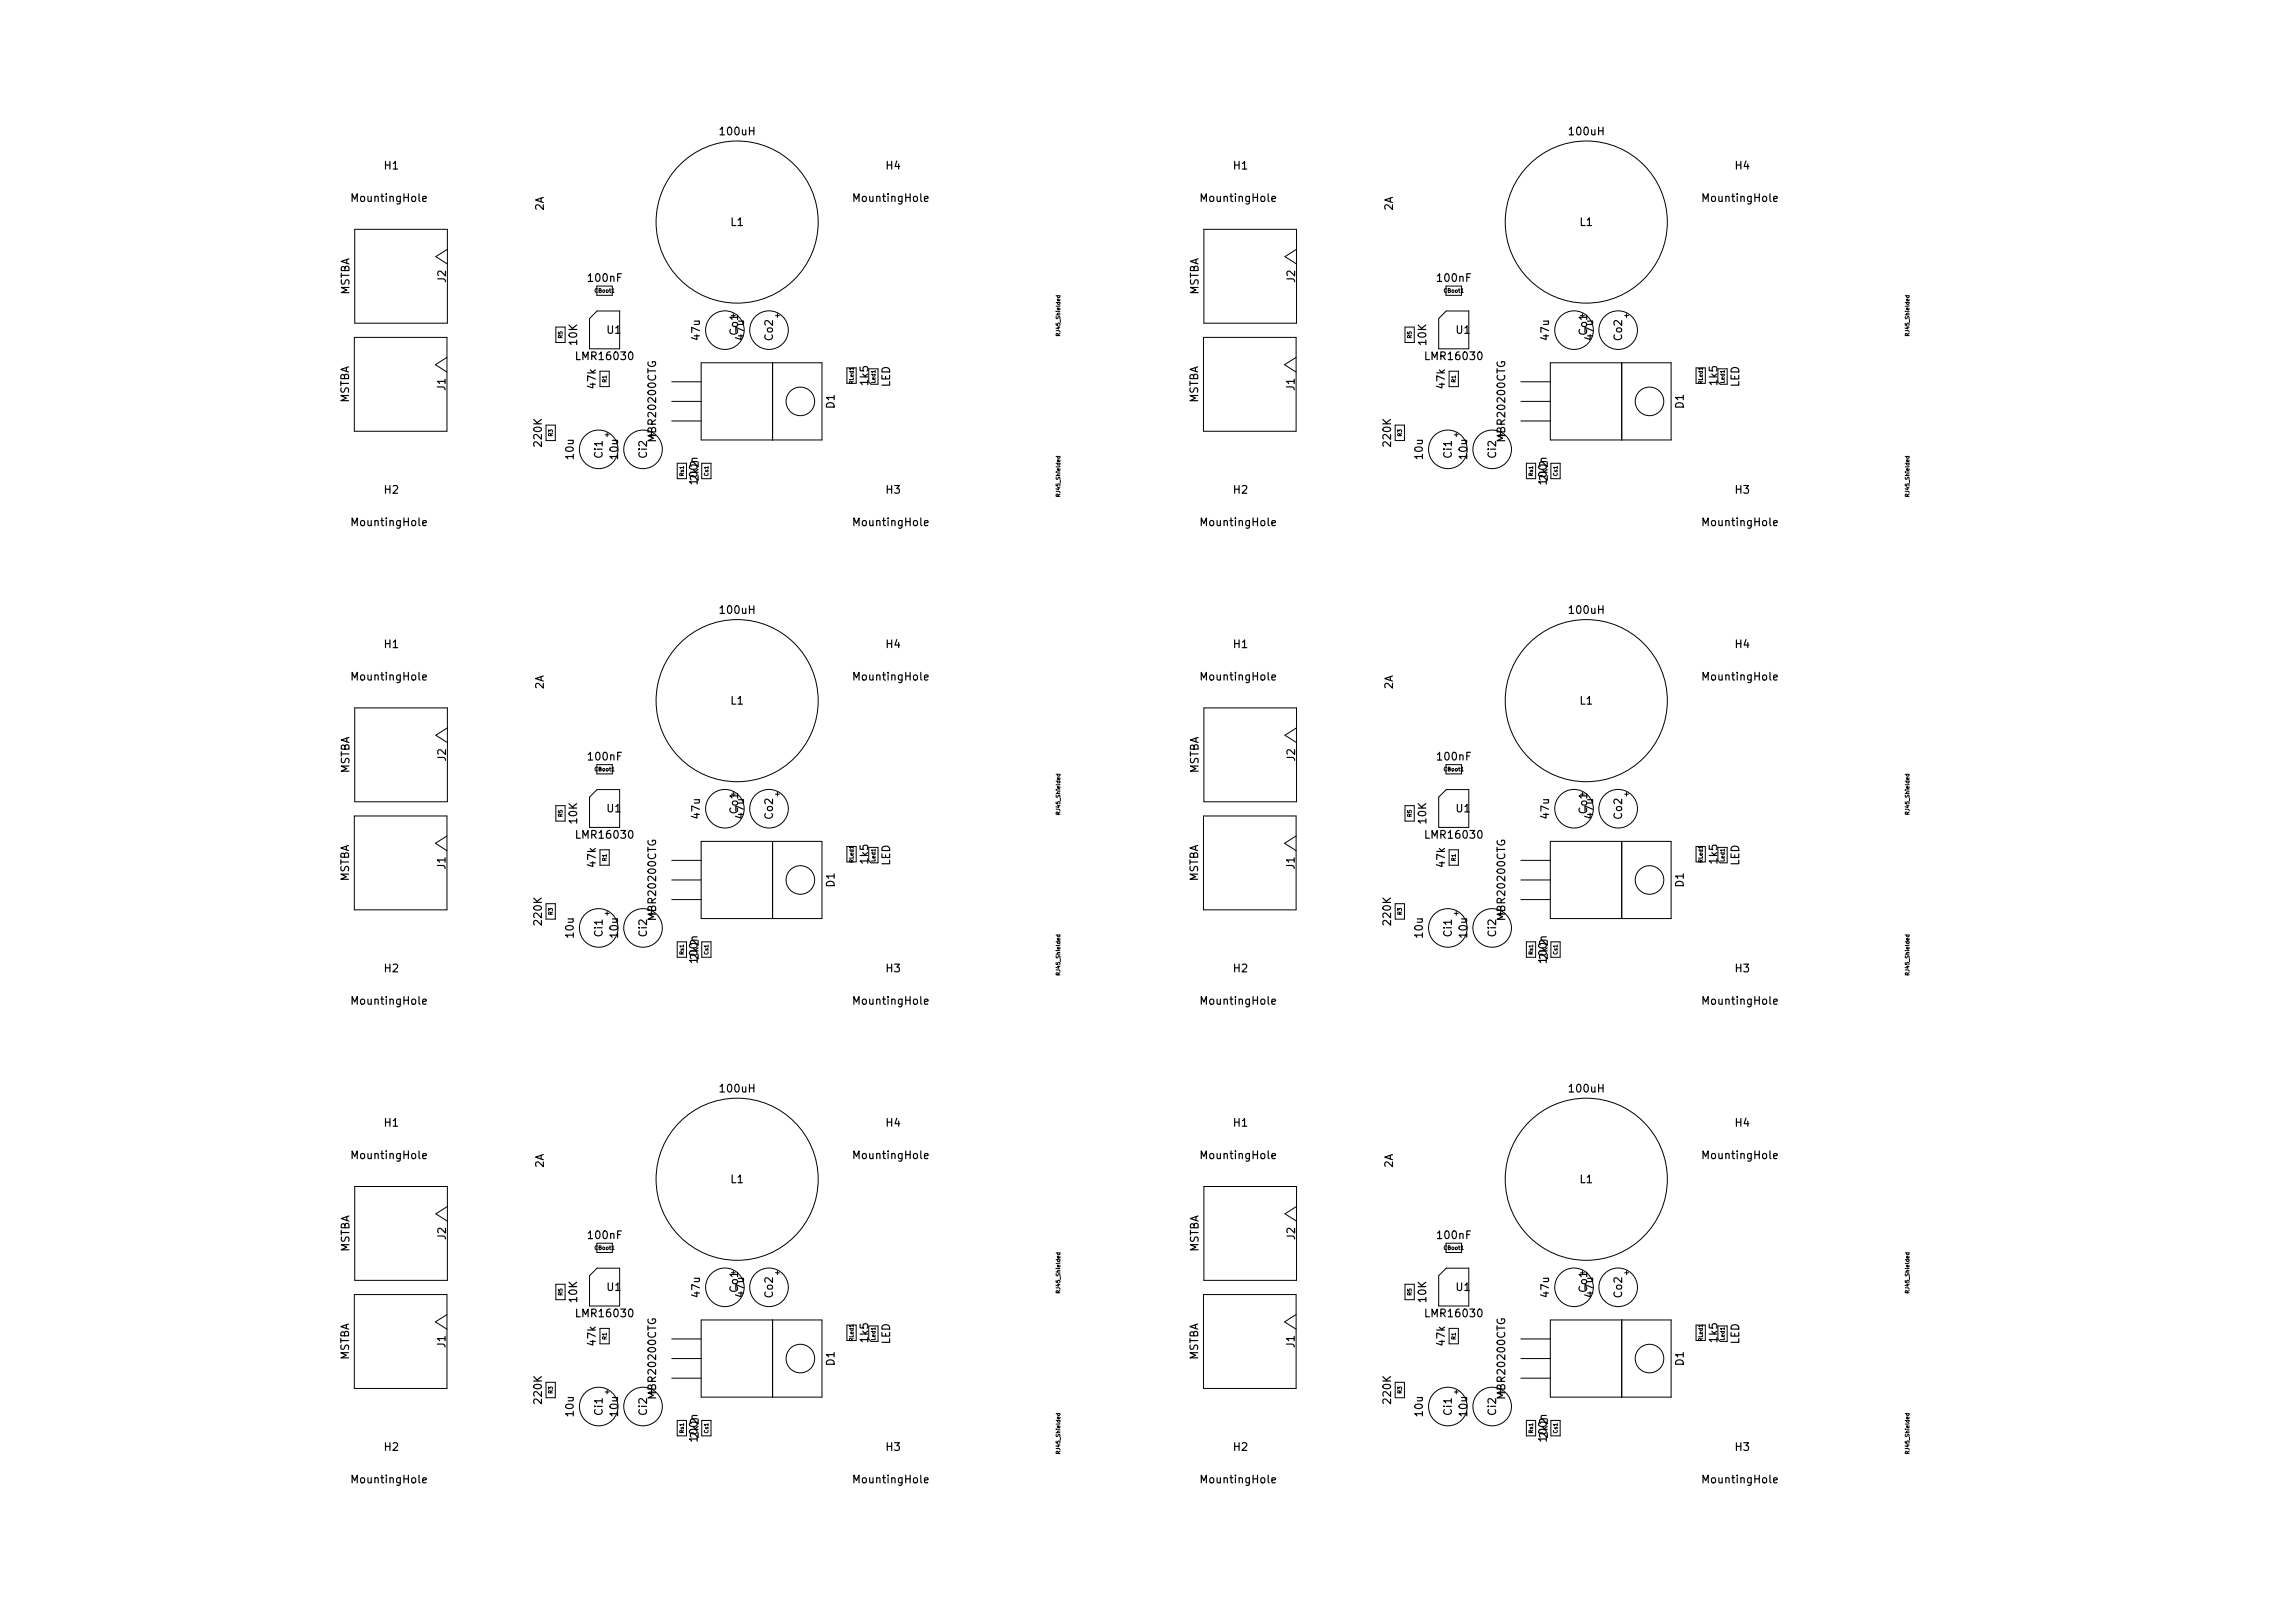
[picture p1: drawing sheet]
<svg xmlns="http://www.w3.org/2000/svg" width="297mm" height="210mm" viewBox="0 0 297 210" stroke-linecap="round" stroke-linejoin="round" font-family="sans-serif">
<defs><g id="words">
<g font-size="1.4">
<text x="93.4" y="17.5">100uH</text>
<text x="203.4" y="17.5">100uH</text>
<text x="49.8" y="21.9">H1</text>
<text x="114.8" y="21.9">H4</text>
<text x="159.8" y="21.9">H1</text>
<text x="224.8" y="21.9">H4</text>
<text x="45.8" y="26.1">MountingHole</text>
<text x="70.4" y="27.3" transform="rotate(-90 70.4 27.3)">2A</text>
<text x="94.7" y="29.3">L1</text>
<text x="110.8" y="26.1">MountingHole</text>
<text x="155.8" y="26.1">MountingHole</text>
<text x="180.4" y="27.3" transform="rotate(-90 180.4 27.3)">2A</text>
<text x="204.7" y="29.3">L1</text>
<text x="220.8" y="26.1">MountingHole</text>
<text x="45.3" y="38.3" transform="rotate(-90 45.3 38.3)">MSTBA</text>
<text x="57.8" y="36.6" transform="rotate(-90 57.8 36.6)">J2</text>
<text x="76.3" y="36.5">100nF</text>
<text x="155.3" y="38.3" transform="rotate(-90 155.3 38.3)">MSTBA</text>
<text x="167.8" y="36.6" transform="rotate(-90 167.8 36.6)">J2</text>
<text x="186.3" y="36.5">100nF</text>
<text x="74.8" y="44.7" transform="rotate(-90 74.8 44.7)">10K</text>
<text x="74.9" y="46.6">LMR16030</text>
<text x="78.7" y="43.2">U1</text>
<text x="90.7" y="44" transform="rotate(-90 90.7 44)">47u</text>
<text x="95.6" y="43.4" transform="rotate(-90 95.6 43.4)">Co1</text>
<text x="96.4" y="44" transform="rotate(-90 96.4 44)">47u</text>
<text x="100.1" y="44.1" transform="rotate(-90 100.1 44.1)">Co2</text>
<text x="184.8" y="44.7" transform="rotate(-90 184.8 44.7)">10K</text>
<text x="184.9" y="46.6">LMR16030</text>
<text x="188.7" y="43.2">U1</text>
<text x="200.7" y="44" transform="rotate(-90 200.7 44)">47u</text>
<text x="205.6" y="43.4" transform="rotate(-90 205.6 43.4)">Co1</text>
<text x="206.4" y="44" transform="rotate(-90 206.4 44)">47u</text>
<text x="210.1" y="44.1" transform="rotate(-90 210.1 44.1)">Co2</text>
<text x="45.2" y="52.3" transform="rotate(-90 45.2 52.3)">MSTBA</text>
<text x="57.7" y="50.6" transform="rotate(-90 57.7 50.6)">J1</text>
<text x="77.2" y="50.3" transform="rotate(-90 77.2 50.3)">47k</text>
<text x="108.1" y="52.9" transform="rotate(-90 108.1 52.9)">D1</text>
<text x="112.5" y="49.8" transform="rotate(-90 112.5 49.8)">1k5</text>
<text x="115.3" y="50.2" transform="rotate(-90 115.3 50.2)">LED</text>
<text x="155.2" y="52.3" transform="rotate(-90 155.2 52.3)">MSTBA</text>
<text x="167.7" y="50.6" transform="rotate(-90 167.7 50.6)">J1</text>
<text x="187.2" y="50.3" transform="rotate(-90 187.2 50.3)">47k</text>
<text x="218.1" y="52.9" transform="rotate(-90 218.1 52.9)">D1</text>
<text x="222.5" y="49.8" transform="rotate(-90 222.5 49.8)">1k5</text>
<text x="225.3" y="50.2" transform="rotate(-90 225.3 50.2)">LED</text>
<text x="70.2" y="57.7" transform="rotate(-90 70.2 57.7)">220K</text>
<text x="74.3" y="59.4" transform="rotate(-90 74.3 59.4)">10u</text>
<text x="78.1" y="59.3" transform="rotate(-90 78.1 59.3)">Ci1</text>
<text x="80" y="59.4" transform="rotate(-90 80 59.4)">10u</text>
<text x="83.8" y="59.3" transform="rotate(-90 83.8 59.3)">Ci2</text>
<text x="85" y="57" transform="rotate(-90 85 57)">MBR20200CTG</text>
<text x="180.2" y="57.7" transform="rotate(-90 180.2 57.7)">220K</text>
<text x="184.3" y="59.4" transform="rotate(-90 184.3 59.4)">10u</text>
<text x="188.1" y="59.3" transform="rotate(-90 188.1 59.3)">Ci1</text>
<text x="190" y="59.4" transform="rotate(-90 190 59.4)">10u</text>
<text x="193.8" y="59.3" transform="rotate(-90 193.8 59.3)">Ci2</text>
<text x="195" y="57" transform="rotate(-90 195 57)">MBR20200CTG</text>
<text x="49.8" y="63.9">H2</text>
<text x="90.4" y="62.6" transform="rotate(-90 90.4 62.6)">100n</text>
<text x="90.5" y="62.2" transform="rotate(-90 90.5 62.2)">2k2</text>
<text x="114.8" y="63.9">H3</text>
<text x="159.8" y="63.9">H2</text>
<text x="200.4" y="62.6" transform="rotate(-90 200.4 62.6)">100n</text>
<text x="200.5" y="62.2" transform="rotate(-90 200.5 62.2)">2k2</text>
<text x="224.8" y="63.9">H3</text>
<text x="45.8" y="68.1">MountingHole</text>
<text x="110.8" y="68.1">MountingHole</text>
<text x="155.8" y="68.1">MountingHole</text>
<text x="220.8" y="68.1">MountingHole</text>
<text x="49.8" y="83.9">H1</text>
<text x="93.4" y="79.5">100uH</text>
<text x="114.8" y="83.9">H4</text>
<text x="159.8" y="83.9">H1</text>
<text x="203.4" y="79.5">100uH</text>
<text x="224.8" y="83.9">H4</text>
<text x="45.8" y="88.1">MountingHole</text>
<text x="70.4" y="89.3" transform="rotate(-90 70.4 89.3)">2A</text>
<text x="110.8" y="88.1">MountingHole</text>
<text x="155.8" y="88.1">MountingHole</text>
<text x="180.4" y="89.3" transform="rotate(-90 180.4 89.3)">2A</text>
<text x="220.8" y="88.1">MountingHole</text>
<text x="94.7" y="91.3">L1</text>
<text x="204.7" y="91.3">L1</text>
<text x="45.3" y="100.3" transform="rotate(-90 45.3 100.3)">MSTBA</text>
<text x="57.8" y="98.6" transform="rotate(-90 57.8 98.6)">J2</text>
<text x="76.3" y="98.5">100nF</text>
<text x="155.3" y="100.3" transform="rotate(-90 155.3 100.3)">MSTBA</text>
<text x="167.8" y="98.6" transform="rotate(-90 167.8 98.6)">J2</text>
<text x="186.3" y="98.5">100nF</text>
<text x="74.8" y="106.7" transform="rotate(-90 74.8 106.7)">10K</text>
<text x="78.7" y="105.2">U1</text>
<text x="90.7" y="106" transform="rotate(-90 90.7 106)">47u</text>
<text x="95.6" y="105.4" transform="rotate(-90 95.6 105.4)">Co1</text>
<text x="96.4" y="106" transform="rotate(-90 96.4 106)">47u</text>
<text x="100.1" y="106.1" transform="rotate(-90 100.1 106.1)">Co2</text>
<text x="184.8" y="106.7" transform="rotate(-90 184.8 106.7)">10K</text>
<text x="188.7" y="105.2">U1</text>
<text x="200.7" y="106" transform="rotate(-90 200.7 106)">47u</text>
<text x="205.6" y="105.4" transform="rotate(-90 205.6 105.4)">Co1</text>
<text x="206.4" y="106" transform="rotate(-90 206.4 106)">47u</text>
<text x="210.1" y="106.1" transform="rotate(-90 210.1 106.1)">Co2</text>
<text x="57.7" y="112.6" transform="rotate(-90 57.7 112.6)">J1</text>
<text x="74.9" y="108.6">LMR16030</text>
<text x="77.2" y="112.2" transform="rotate(-90 77.2 112.2)">47k</text>
<text x="112.5" y="111.8" transform="rotate(-90 112.5 111.8)">1k5</text>
<text x="115.3" y="112.2" transform="rotate(-90 115.3 112.2)">LED</text>
<text x="167.7" y="112.6" transform="rotate(-90 167.7 112.6)">J1</text>
<text x="184.9" y="108.6">LMR16030</text>
<text x="187.2" y="112.2" transform="rotate(-90 187.2 112.2)">47k</text>
<text x="222.5" y="111.8" transform="rotate(-90 222.5 111.8)">1k5</text>
<text x="225.3" y="112.2" transform="rotate(-90 225.3 112.2)">LED</text>
<text x="45.2" y="114.3" transform="rotate(-90 45.2 114.3)">MSTBA</text>
<text x="70.2" y="119.7" transform="rotate(-90 70.2 119.7)">220K</text>
<text x="85" y="119" transform="rotate(-90 85 119)">MBR20200CTG</text>
<text x="108.1" y="114.9" transform="rotate(-90 108.1 114.9)">D1</text>
<text x="155.2" y="114.3" transform="rotate(-90 155.2 114.3)">MSTBA</text>
<text x="180.2" y="119.7" transform="rotate(-90 180.2 119.7)">220K</text>
<text x="195" y="119" transform="rotate(-90 195 119)">MBR20200CTG</text>
<text x="218.1" y="114.9" transform="rotate(-90 218.1 114.9)">D1</text>
<text x="49.8" y="125.9">H2</text>
<text x="74.3" y="121.4" transform="rotate(-90 74.3 121.4)">10u</text>
<text x="78.1" y="121.3" transform="rotate(-90 78.1 121.3)">Ci1</text>
<text x="80" y="121.4" transform="rotate(-90 80 121.4)">10u</text>
<text x="83.8" y="121.3" transform="rotate(-90 83.8 121.3)">Ci2</text>
<text x="90.4" y="124.6" transform="rotate(-90 90.4 124.6)">100n</text>
<text x="90.5" y="124.2" transform="rotate(-90 90.5 124.2)">2k2</text>
<text x="114.8" y="125.9">H3</text>
<text x="159.8" y="125.9">H2</text>
<text x="184.3" y="121.4" transform="rotate(-90 184.3 121.4)">10u</text>
<text x="188.1" y="121.3" transform="rotate(-90 188.1 121.3)">Ci1</text>
<text x="190" y="121.4" transform="rotate(-90 190 121.4)">10u</text>
<text x="193.8" y="121.3" transform="rotate(-90 193.8 121.3)">Ci2</text>
<text x="200.4" y="124.6" transform="rotate(-90 200.4 124.6)">100n</text>
<text x="200.5" y="124.2" transform="rotate(-90 200.5 124.2)">2k2</text>
<text x="224.8" y="125.9">H3</text>
<text x="45.8" y="130.1">MountingHole</text>
<text x="110.8" y="130.1">MountingHole</text>
<text x="155.8" y="130.1">MountingHole</text>
<text x="220.8" y="130.1">MountingHole</text>
<text x="93.4" y="141.5">100uH</text>
<text x="203.4" y="141.5">100uH</text>
<text x="49.8" y="145.9">H1</text>
<text x="114.8" y="145.9">H4</text>
<text x="159.8" y="145.9">H1</text>
<text x="224.8" y="145.9">H4</text>
<text x="45.8" y="150.1">MountingHole</text>
<text x="70.4" y="151.3" transform="rotate(-90 70.4 151.3)">2A</text>
<text x="94.7" y="153.3">L1</text>
<text x="110.8" y="150.1">MountingHole</text>
<text x="155.8" y="150.1">MountingHole</text>
<text x="180.4" y="151.3" transform="rotate(-90 180.4 151.3)">2A</text>
<text x="204.7" y="153.3">L1</text>
<text x="220.8" y="150.1">MountingHole</text>
<text x="57.8" y="160.6" transform="rotate(-90 57.8 160.6)">J2</text>
<text x="76.3" y="160.5">100nF</text>
<text x="167.8" y="160.6" transform="rotate(-90 167.8 160.6)">J2</text>
<text x="186.3" y="160.5">100nF</text>
<text x="45.3" y="162.3" transform="rotate(-90 45.3 162.3)">MSTBA</text>
<text x="78.7" y="167.2">U1</text>
<text x="90.7" y="168" transform="rotate(-90 90.7 168)">47u</text>
<text x="95.6" y="167.4" transform="rotate(-90 95.6 167.4)">Co1</text>
<text x="96.4" y="168" transform="rotate(-90 96.4 168)">47u</text>
<text x="155.3" y="162.3" transform="rotate(-90 155.3 162.3)">MSTBA</text>
<text x="188.7" y="167.2">U1</text>
<text x="200.7" y="168" transform="rotate(-90 200.7 168)">47u</text>
<text x="205.6" y="167.4" transform="rotate(-90 205.6 167.4)">Co1</text>
<text x="206.4" y="168" transform="rotate(-90 206.4 168)">47u</text>
<text x="74.8" y="168.7" transform="rotate(-90 74.8 168.7)">10K</text>
<text x="74.9" y="170.6">LMR16030</text>
<text x="100.1" y="168.1" transform="rotate(-90 100.1 168.1)">Co2</text>
<text x="112.5" y="173.8" transform="rotate(-90 112.5 173.8)">1k5</text>
<text x="184.8" y="168.7" transform="rotate(-90 184.8 168.7)">10K</text>
<text x="184.9" y="170.6">LMR16030</text>
<text x="210.1" y="168.1" transform="rotate(-90 210.1 168.1)">Co2</text>
<text x="222.5" y="173.8" transform="rotate(-90 222.5 173.8)">1k5</text>
<text x="45.2" y="176.3" transform="rotate(-90 45.2 176.3)">MSTBA</text>
<text x="57.7" y="174.6" transform="rotate(-90 57.7 174.6)">J1</text>
<text x="77.2" y="174.3" transform="rotate(-90 77.2 174.3)">47k</text>
<text x="108.1" y="176.9" transform="rotate(-90 108.1 176.9)">D1</text>
<text x="115.3" y="174.2" transform="rotate(-90 115.3 174.2)">LED</text>
<text x="155.2" y="176.3" transform="rotate(-90 155.2 176.3)">MSTBA</text>
<text x="167.7" y="174.6" transform="rotate(-90 167.7 174.6)">J1</text>
<text x="187.2" y="174.3" transform="rotate(-90 187.2 174.3)">47k</text>
<text x="218.1" y="176.9" transform="rotate(-90 218.1 176.9)">D1</text>
<text x="225.3" y="174.2" transform="rotate(-90 225.3 174.2)">LED</text>
<text x="70.2" y="181.7" transform="rotate(-90 70.2 181.7)">220K</text>
<text x="74.3" y="183.4" transform="rotate(-90 74.3 183.4)">10u</text>
<text x="78.1" y="183.3" transform="rotate(-90 78.1 183.3)">Ci1</text>
<text x="80" y="183.4" transform="rotate(-90 80 183.4)">10u</text>
<text x="83.8" y="183.3" transform="rotate(-90 83.8 183.3)">Ci2</text>
<text x="85" y="181" transform="rotate(-90 85 181)">MBR20200CTG</text>
<text x="180.2" y="181.7" transform="rotate(-90 180.2 181.7)">220K</text>
<text x="184.3" y="183.4" transform="rotate(-90 184.3 183.4)">10u</text>
<text x="188.1" y="183.3" transform="rotate(-90 188.1 183.3)">Ci1</text>
<text x="190" y="183.4" transform="rotate(-90 190 183.4)">10u</text>
<text x="193.8" y="183.3" transform="rotate(-90 193.8 183.3)">Ci2</text>
<text x="195" y="181" transform="rotate(-90 195 181)">MBR20200CTG</text>
<text x="49.8" y="187.9">H2</text>
<text x="90.4" y="186.6" transform="rotate(-90 90.4 186.6)">100n</text>
<text x="90.5" y="186.2" transform="rotate(-90 90.5 186.2)">2k2</text>
<text x="114.8" y="187.9">H3</text>
<text x="159.8" y="187.9">H2</text>
<text x="200.4" y="186.6" transform="rotate(-90 200.4 186.6)">100n</text>
<text x="200.5" y="186.2" transform="rotate(-90 200.5 186.2)">2k2</text>
<text x="224.8" y="187.9">H3</text>
<text x="45.8" y="192.1">MountingHole</text>
<text x="110.8" y="192.1">MountingHole</text>
<text x="155.8" y="192.1">MountingHole</text>
<text x="220.8" y="192.1">MountingHole</text>
</g>
<g font-size=".7">
<text x="77.1" y="37.9">CBoot1</text>
<text x="187.1" y="37.9">CBoot1</text>
<text x="72.9" y="43.8" transform="rotate(-90 72.9 43.8)">R5</text>
<text x="137.3" y="43.4" transform="rotate(-90 137.3 43.4)">RJ45_Shielded</text>
<text x="182.9" y="43.8" transform="rotate(-90 182.9 43.8)">R5</text>
<text x="247.3" y="43.4" transform="rotate(-90 247.3 43.4)">RJ45_Shielded</text>
<text x="78.6" y="49.5" transform="rotate(-90 78.6 49.5)">R1</text>
<text x="110.6" y="49.7" transform="rotate(-90 110.6 49.7)">RLed1</text>
<text x="113.4" y="49.6" transform="rotate(-90 113.4 49.6)">Led1</text>
<text x="188.6" y="49.5" transform="rotate(-90 188.6 49.5)">R1</text>
<text x="220.6" y="49.7" transform="rotate(-90 220.6 49.7)">RLed1</text>
<text x="223.4" y="49.6" transform="rotate(-90 223.4 49.6)">Led1</text>
<text x="71.6" y="56.5" transform="rotate(-90 71.6 56.5)">R3</text>
<text x="181.6" y="56.5" transform="rotate(-90 181.6 56.5)">R3</text>
<text x="88.6" y="61.7" transform="rotate(-90 88.6 61.7)">Rs1</text>
<text x="91.8" y="61.7" transform="rotate(-90 91.8 61.7)">Cs1</text>
<text x="137.3" y="64.2" transform="rotate(-90 137.3 64.2)">RJ45_Shielded</text>
<text x="198.6" y="61.7" transform="rotate(-90 198.6 61.7)">Rs1</text>
<text x="201.8" y="61.7" transform="rotate(-90 201.8 61.7)">Cs1</text>
<text x="247.3" y="64.2" transform="rotate(-90 247.3 64.2)">RJ45_Shielded</text>
<text x="77.1" y="99.9">CBoot1</text>
<text x="187.1" y="99.9">CBoot1</text>
<text x="72.9" y="105.8" transform="rotate(-90 72.9 105.8)">R5</text>
<text x="137.3" y="105.4" transform="rotate(-90 137.3 105.4)">RJ45_Shielded</text>
<text x="182.9" y="105.8" transform="rotate(-90 182.9 105.8)">R5</text>
<text x="247.3" y="105.4" transform="rotate(-90 247.3 105.4)">RJ45_Shielded</text>
<text x="78.6" y="111.5" transform="rotate(-90 78.6 111.5)">R1</text>
<text x="110.6" y="111.7" transform="rotate(-90 110.6 111.7)">RLed1</text>
<text x="113.4" y="111.6" transform="rotate(-90 113.4 111.6)">Led1</text>
<text x="188.6" y="111.5" transform="rotate(-90 188.6 111.5)">R1</text>
<text x="220.6" y="111.7" transform="rotate(-90 220.6 111.7)">RLed1</text>
<text x="223.4" y="111.6" transform="rotate(-90 223.4 111.6)">Led1</text>
<text x="71.6" y="118.5" transform="rotate(-90 71.6 118.5)">R3</text>
<text x="181.6" y="118.5" transform="rotate(-90 181.6 118.5)">R3</text>
<text x="88.6" y="123.7" transform="rotate(-90 88.6 123.7)">Rs1</text>
<text x="91.8" y="123.7" transform="rotate(-90 91.8 123.7)">Cs1</text>
<text x="198.6" y="123.7" transform="rotate(-90 198.6 123.7)">Rs1</text>
<text x="201.8" y="123.7" transform="rotate(-90 201.8 123.7)">Cs1</text>
<text x="137.3" y="126.2" transform="rotate(-90 137.3 126.2)">RJ45_Shielded</text>
<text x="247.3" y="126.2" transform="rotate(-90 247.3 126.2)">RJ45_Shielded</text>
<text x="77.1" y="161.9">CBoot1</text>
<text x="187.1" y="161.9">CBoot1</text>
<text x="72.9" y="167.8" transform="rotate(-90 72.9 167.8)">R5</text>
<text x="137.3" y="167.4" transform="rotate(-90 137.3 167.4)">RJ45_Shielded</text>
<text x="182.9" y="167.8" transform="rotate(-90 182.9 167.8)">R5</text>
<text x="247.3" y="167.4" transform="rotate(-90 247.3 167.4)">RJ45_Shielded</text>
<text x="78.6" y="173.5" transform="rotate(-90 78.6 173.5)">R1</text>
<text x="110.6" y="173.7" transform="rotate(-90 110.6 173.7)">RLed1</text>
<text x="113.4" y="173.6" transform="rotate(-90 113.4 173.6)">Led1</text>
<text x="188.6" y="173.5" transform="rotate(-90 188.6 173.5)">R1</text>
<text x="220.6" y="173.7" transform="rotate(-90 220.6 173.7)">RLed1</text>
<text x="223.4" y="173.6" transform="rotate(-90 223.4 173.6)">Led1</text>
<text x="71.6" y="180.5" transform="rotate(-90 71.6 180.5)">R3</text>
<text x="88.6" y="185.7" transform="rotate(-90 88.6 185.7)">Rs1</text>
<text x="91.8" y="185.7" transform="rotate(-90 91.8 185.7)">Cs1</text>
<text x="181.6" y="180.5" transform="rotate(-90 181.6 180.5)">R3</text>
<text x="198.6" y="185.7" transform="rotate(-90 198.6 185.7)">Rs1</text>
<text x="201.8" y="185.7" transform="rotate(-90 201.8 185.7)">Cs1</text>
<text x="137.3" y="188.2" transform="rotate(-90 137.3 188.2)">RJ45_Shielded</text>
<text x="247.3" y="188.2" transform="rotate(-90 247.3 188.2)">RJ45_Shielded</text>
</g>
</g></defs>
<g fill="none" stroke="#000" stroke-width=".13">
<path d="M46 29.7h12v12.2h-12zM58 32.3l-1.5 .9 1.5 1M77.3 37.1h2v1.2h-2zM156 29.7h12v12.2h-12zM168 32.3l-1.5 .9 1.5 1M187.3 37.1h2v1.2h-2zM45.9 43.7h12v12.2h-12zM57.9 46.3l-1.5 .9 1.5 1M70.7 55.1h1.2v2h-1.2zM72 42.4h1.2v2h-1.2zM76.4 41.3l.9-1h3v4.9h-3.9zM77.7 48.1h1.2v2h-1.2z"/>
<path d="M78.4 56.3h.5M78.6 56.1v.5M87 49.5h3.8M87 52h3.8M87 54.5h3.8M90.8 47h15.7v10h-15.7zM100.1 47v10M100.5 40.9h.5M100.7 40.6v.5M109.7 47.7h1.2v2h-1.2zM112.5 47.8h1.2v2h-.9M155.9 43.7h12v12.2h-12z"/>
<path d="M167.9 46.3l-1.5 .9 1.5 1M180.7 55.1h1.2v2h-1.2zM182 42.4h1.2v2h-1.2zM186.4 41.3l.9-1h3v4.9h-3.9zM187.7 48.1h1.2v2h-1.2zM188.4 56.3h.5M188.6 56.1v.5M197 49.5h3.8M197 52h3.8M197 54.5h3.8M200.8 47h15.7v10h-15.7zM210.1 47v10"/>
<path d="M210.5 40.9h.5M210.7 40.6v.5M219.7 47.7h1.2v2h-1.2zM222.5 47.8h1.2v2h-.9M88.9 60h-1.2v2h1.2M90.9 60h1.2v2h-1.2M198.9 60h-1.2v2h1.2M200.9 60h1.2v2h-1.2M46 91.7h12v12.2h-12zM58 94.3l-1.5 .9 1.5 1M77.3 99.1h2v1.2h-2zM156 91.7h12v12.2h-12z"/>
<path d="M168 94.3l-1.5 .9 1.5 1M187.3 99.1h2v1.2h-2zM45.9 105.7h12v12.2h-12zM57.9 108.3l-1.5 .9 1.5 1M70.7 117.1h1.2v2h-1.2zM72 104.4h1.2v2h-1.2zM77.3 102.3h3v4.9h-3.9v-3.9zM77.7 110.1h1.2v2h-1.2zM78.4 118.3h.5M78.6 118.1v.5M87 111.5h3.8M87 114h3.8"/>
<path d="M87 116.5h3.8M90.8 109h15.7v10h-15.7zM100.1 109v10M100.5 102.9h.5M100.7 102.6v.5M109.7 109.7h1.2v2h-1.2zM112.5 109.8h1.2v2h-.9M155.9 105.7h12v12.2h-12zM167.9 108.3l-1.5 .9 1.5 1M180.7 117.1h1.2v2h-1.2zM182 104.4h1.2v2h-1.2zM187.3 102.3h3v4.9h-3.9v-3.9z"/>
<path d="M187.7 110.1h1.2v2h-1.2zM188.4 118.3h.5M188.6 118.1v.5M197 111.5h3.8M197 114h3.8M197 116.5h3.8M200.8 109h15.7v10h-15.7zM210.1 109v10M210.5 102.9h.5M210.7 102.6v.5M219.7 109.7h1.2v2h-1.2zM222.5 109.8h1.2v2h-.9"/>
<path d="M88.9 122h-1.2v2h1.2M90.9 122h1.2v2h-1.2M198.9 122h-1.2v2h1.2M200.9 122h1.2v2h-1.2M46 153.7h12v12.2h-12zM58 156.3l-1.5 .9 1.5 1M156 153.7h12v12.2h-12zM168 156.3l-1.5 .9 1.5 1M45.9 167.7h12v12.2h-12zM57.9 170.3l-1.5 .9 1.5 1M70.7 179.1h1.2v2h-1.2zM72 166.4h1.2v2h-1.2z"/>
<path d="M76.4 165.3l.9-1h3v4.9h-3.9zM77.3 161.1h2v1.2h-2zM77.7 172.1h1.2v2h-1.2zM87 173.5h3.8M87 176h3.8M87 178.5h3.8M90.8 171h15.7v10h-15.7zM100.1 171v10M100.5 164.9h.5M100.7 164.6v.5M109.7 171.7h1.2v2h-1.2zM112.5 171.8h1.2v2h-.9"/>
<path d="M155.9 167.7h12v12.2h-12zM167.9 170.3l-1.5 .9 1.5 1M180.7 179.1h1.2v2h-1.2zM182 166.4h1.2v2h-1.2zM186.4 165.3l.9-1h3v4.9h-3.9zM187.3 161.1h2v1.2h-2zM187.7 172.1h1.2v2h-1.2zM197 173.5h3.8M197 176h3.8M197 178.5h3.8M200.8 171h15.7v10h-15.7zM210.1 171v10"/>
<path d="M210.5 164.9h.5M210.7 164.6v.5M219.7 171.7h1.2v2h-1.2zM222.5 171.8h1.2v2h-.9M78.4 180.3h.5M78.6 180.1v.5M88.9 184h-1.2v2h1.2M90.9 184h1.2v2h-1.2M188.4 180.3h.5M188.6 180.1v.5M198.9 184h-1.2v2h1.2M200.9 184h1.2v2h-1.2"/>
<circle cx="95.5" cy="28.8" r="10.5"/>
<circle cx="205.5" cy="28.8" r="10.5"/>
<circle cx="77.6" cy="58.2" r="2.5"/>
<circle cx="83.3" cy="58.2" r="2.5"/>
<circle cx="93.9" cy="42.8" r="2.5"/>
<circle cx="99.6" cy="42.8" r="2.5"/>
<circle cx="103.7" cy="52" r="1.85"/>
<circle cx="187.6" cy="58.2" r="2.5"/>
<circle cx="193.3" cy="58.2" r="2.5"/>
<circle cx="203.9" cy="42.8" r="2.5"/>
<circle cx="209.6" cy="42.8" r="2.5"/>
<circle cx="213.7" cy="52" r="1.85"/>
<circle cx="95.5" cy="90.8" r="10.5"/>
<circle cx="205.5" cy="90.8" r="10.5"/>
<circle cx="93.9" cy="104.8" r="2.5"/>
<circle cx="99.6" cy="104.8" r="2.5"/>
<circle cx="103.7" cy="114" r="1.85"/>
<circle cx="203.9" cy="104.8" r="2.5"/>
<circle cx="209.6" cy="104.8" r="2.5"/>
<circle cx="213.7" cy="114" r="1.85"/>
<circle cx="77.6" cy="120.2" r="2.5"/>
<circle cx="83.3" cy="120.2" r="2.5"/>
<circle cx="187.6" cy="120.2" r="2.5"/>
<circle cx="193.3" cy="120.2" r="2.5"/>
<circle cx="95.5" cy="152.8" r="10.5"/>
<circle cx="205.5" cy="152.8" r="10.5"/>
<circle cx="93.9" cy="166.8" r="2.5"/>
<circle cx="99.6" cy="166.8" r="2.5"/>
<circle cx="103.7" cy="176" r="1.85"/>
<circle cx="203.9" cy="166.8" r="2.5"/>
<circle cx="209.6" cy="166.8" r="2.5"/>
<circle cx="213.7" cy="176" r="1.85"/>
<circle cx="77.6" cy="182.2" r="2.5"/>
<circle cx="83.3" cy="182.2" r="2.5"/>
<circle cx="187.6" cy="182.2" r="2.5"/>
<circle cx="193.3" cy="182.2" r="2.5"/>
</g>
<use href="#words"/>
</svg>
